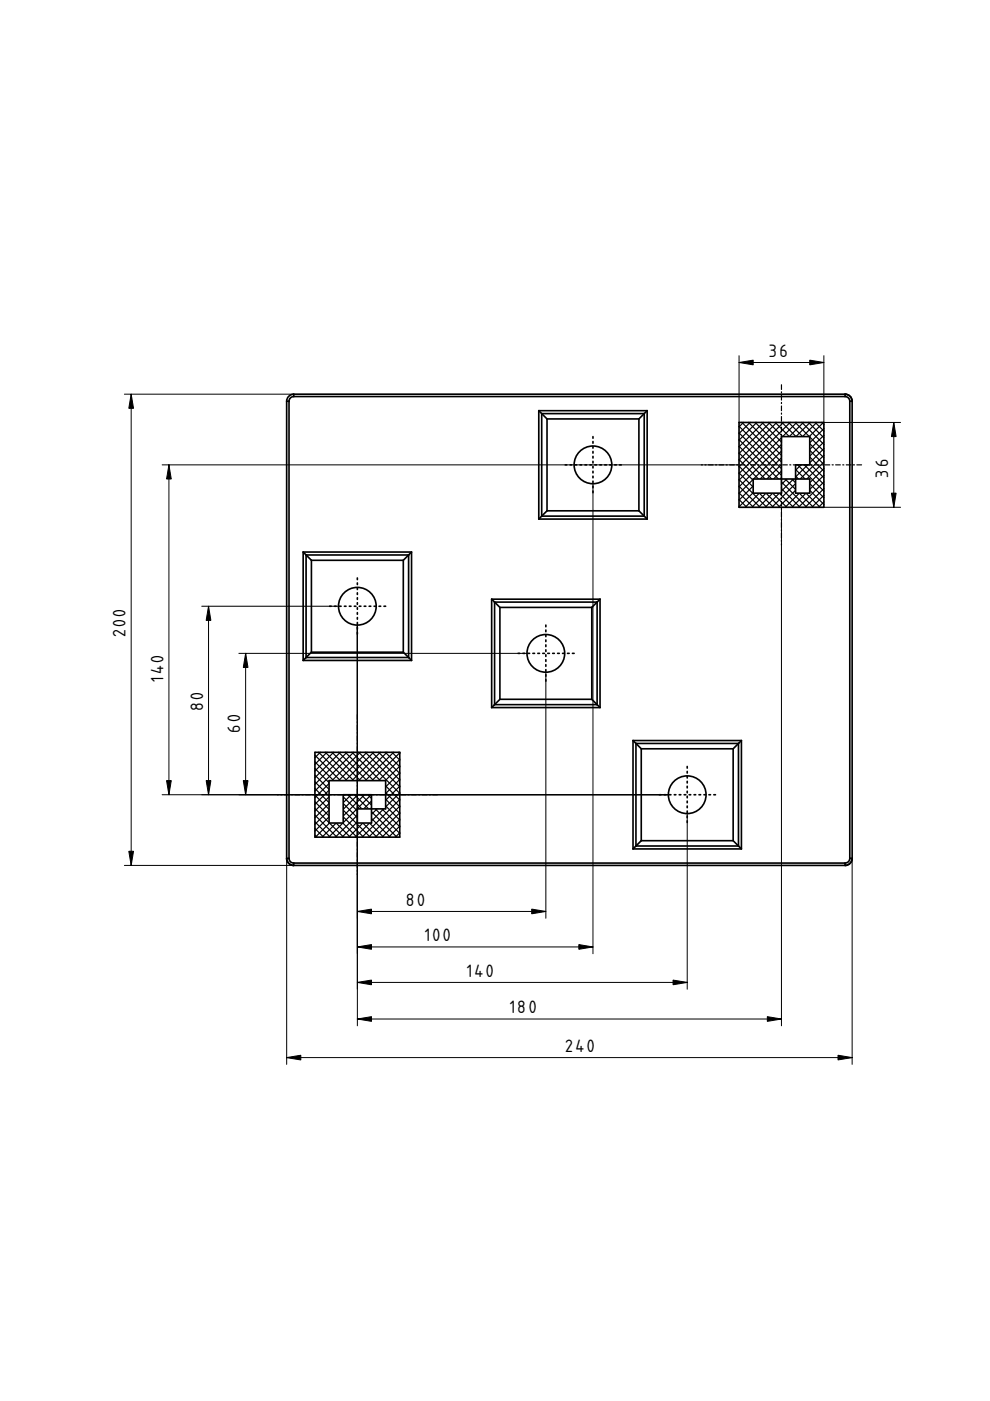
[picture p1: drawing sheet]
<svg xmlns="http://www.w3.org/2000/svg" width="210mm" height="297mm" viewBox="0 0 210 297" stroke-linecap="round" stroke-linejoin="round" font-family="sans-serif">
<defs><g id="words">
<g font-size="4.7">
<text x="163" y="75.7">36</text>
<text x="188.3" y="101.2" transform="rotate(-90 188.3 101.2)">36</text>
<text x="26.6" y="135.1" transform="rotate(-90 26.6 135.1)">200</text>
<text x="34.6" y="144.5" transform="rotate(-90 34.6 144.5)">140</text>
<text x="43" y="150.7" transform="rotate(-90 43 150.7)">80</text>
<text x="50.9" y="155.5" transform="rotate(-90 50.9 155.5)">60</text>
<text x="86" y="192.1">80</text>
<text x="90.1" y="199.6">100</text>
<text x="99" y="207.1">140</text>
<text x="108.1" y="214.9">180</text>
<text x="119.8" y="223.1">240</text>
</g>
</g></defs>
<g fill="none" stroke="#000" stroke-width=".25">
<path d="M156.7 98.9l8.7 8.7M156.7 97.4l10.1 10.2M156.7 96l11.5 11.6M156.7 94.6l12.9 13M156.7 93.2l14.4 14.4M156.7 91.8l15.8 15.8M156.7 90.4l17.2 17.2M157.3 89.6l17.4 17.3M157.6 89.6l-.9 .9M158.7 89.6l16 15.9M159 89.6l-2.3 2.3M160.1 89.6l14.6 14.5"/>
<path d="M160.4 89.6l-3.7 3.7M161.5 89.6l13.2 13.1M161.9 89.6l-5.2 5.1M163 89.6l11.7 11.7M163.3 89.6l-6.6 6.5M164.4 89.6l10.3 10.3M164.7 89.6l-8 8M165.8 89.6l8.9 8.9M166.1 89.6l-9.4 9.4M167.2 89.6l7.5 7.5M167.5 89.6l-10.8 10.8M168.6 89.6l6.1 6"/>
<path d="M168.9 89.6l-12.2 12.2M170 89.6l4.7 4.6M170.3 89.6l-13.6 13.6M171.4 89.6l3.3 3.2M171.8 89.6l-15.1 15M172.8 89.6l1.9 1.8M173.2 89.6l-16.5 16.4M174.3 89.6l.4 .4M174.6 89.6l-17.9 17.9M174.7 90.9l-16.7 16.7M174.7 92.3l-15.3 15.3M174.7 93.7l-13.9 13.9"/>
<path d="M174.7 95.1l-12.5 12.5M174.7 96.5l-11 11.1M174.7 97.9l-9.6 9.7M174.7 99.4l-8.2 8.2M156.7 107.3l.2 .3M156.7 105.9l1.6 1.7M156.7 104.5l3 3.1M156.7 103.1l4.5 4.5M156.7 101.7l5.9 5.9M156.7 100.3l7.3 7.3M174.7 100.8l-6.8 6.8M174.7 102.2l-5.4 5.4"/>
<path d="M174.7 103.6l-4 4M174.7 105l-2.6 2.6M174.7 106.4l-1.1 1.2"/>
</g>
<path d="M66.8 159.5h18v18h-18z" fill-rule="evenodd" fill="#fff"/>
<g fill="none" stroke="#000" stroke-width=".25">
<path d="M67.6 159.5l17.2 17.2M67.9 159.5l-1.1 1.1M69 159.5l15.8 15.8M69.3 159.5l-2.5 2.5M70.4 159.5l14.4 14.4M70.7 159.5l-3.9 4M71.8 159.5l13 12.9M72.1 159.5l-5.3 5.4M73.2 159.5l11.6 11.5M73.6 159.5l-6.8 6.8M74.6 159.5l10.2 10.1M75 159.5l-8.2 8.2"/>
<path d="M76.1 159.5l8.7 8.7M76.4 159.5l-9.6 9.6M77.5 159.5l7.3 7.3M77.8 159.5l-11 11M78.9 159.5l5.9 5.9M79.2 159.5l-12.4 12.4M80.3 159.5l4.5 4.5M80.6 159.5l-13.8 13.9M81.7 159.5l3.1 3.1M82 159.5l-15.2 15.3M83.1 159.5l1.7 1.6M83.4 159.5l-16.6 16.7"/>
<path d="M84.5 159.5l.3 .2M84.8 159.6l-17.9 17.9M66.8 177.1l.4 .4M66.8 175.7l1.8 1.8M66.8 174.2l3.2 3.3M66.8 172.8l4.6 4.7M66.8 171.4l6 6.1M66.8 170l7.5 7.5M66.8 168.6l8.9 8.9M66.8 167.2l10.3 10.3M66.8 165.8l11.7 11.7M66.8 164.4l13.1 13.1"/>
<path d="M66.8 162.9l14.5 14.6M66.8 161.5l15.9 16M66.8 160.1l17.3 17.4M84.8 161l-16.5 16.5M84.8 162.4l-15.1 15.1M84.8 163.8l-13.7 13.7M84.8 165.3l-12.3 12.2M84.8 166.7l-10.9 10.8M84.8 168.1l-9.4 9.4M84.8 169.5l-8 8M84.8 170.9l-6.6 6.6M84.8 172.3l-5.2 5.2"/>
<path d="M84.8 173.7l-3.8 3.8M84.8 175.2l-2.4 2.3M84.8 176.6l-1 .9"/>
</g>
<g fill="#fff">
<path d="M165.7 92.6h6v6h-3v3h3v3h-3v-3h-3v3h-6v-3h6z" fill-rule="evenodd"/>
<path d="M69.8 165.5h12v6h-3v3h-3v-3h3v-3h-6v6h-3z" fill-rule="evenodd"/>
<path d="M69.8 165.5h12v6h-3v-3h-6v6h-3z" fill-rule="evenodd"/>
<path d="M62.3 183h116.9v.5h-116.9z" fill-rule="evenodd"/>
<path d="M62.3 83.6h116.9v.5h-116.9z" fill-rule="evenodd"/>
<path d="M60.8 85.1h.5v96.9h-.5z" fill-rule="evenodd"/>
<path d="M180.2 85.1h.5v96.9h-.5z" fill-rule="evenodd"/>
<path d="M165.7 92.6h6v6h-3v3h-3z" fill-rule="evenodd"/>
<path d="M85.5 118.8l1.1-1.1v21.7l-1.1-1.1z" fill-rule="evenodd"/>
<path d="M136 178.2h19.4l1.2 1.2h-21.8z" fill-rule="evenodd"/>
<path d="M134.8 157.6h21.8l-1.2 1.2h-19.4z" fill-rule="evenodd"/>
<path d="M114.9 87.7l1.1 1.1v19.5l-1.1 1.1z" fill-rule="evenodd"/>
<path d="M104.9 127.7h21.7l-1.1 1.1h-19.5z" fill-rule="evenodd"/>
<path d="M104.9 149.4l1.1-1.1h19.5l1.1 1.1z" fill-rule="evenodd"/>
<path d="M126.6 127.7v21.7l-1.1-1.1v-19.5z" fill-rule="evenodd"/>
<path d="M64.9 117.7l1.1 1.1v19.5l-1.1 1.1z" fill-rule="evenodd"/>
<path d="M156.6 157.6v21.8l-1.2-1.2v-19.4z" fill-rule="evenodd"/>
<path d="M104.9 127.7l1.1 1.1v19.5l-1.1 1.1z" fill-rule="evenodd"/>
<path d="M64.9 117.7h21.7l-1.1 1.1h-19.5z" fill-rule="evenodd"/>
<path d="M66 138.3h19.5l1.1 1.1h-21.7z" fill-rule="evenodd"/>
<path d="M114.9 109.4l1.1-1.1h19.5l1.1 1.1z" fill-rule="evenodd"/>
<path d="M134.8 157.6l1.2 1.2v19.4l-1.2 1.2z" fill-rule="evenodd"/>
<path d="M136.6 87.7v21.7l-1.1-1.1v-19.5z" fill-rule="evenodd"/>
<path d="M114.9 87.7h21.7l-1.1 1.1h-19.5z" fill-rule="evenodd"/>
<path d="M159.7 101.6h6v3h-6z" fill-rule="evenodd"/>
<path d="M157.2 157v23l-.6-.6v-21.8z" fill-rule="evenodd"/>
<path d="M114.2 110.1l.7-.7h21.7l.6 .7z" fill-rule="evenodd"/>
<path d="M104.2 127h23l-.6 .7h-21.7z" fill-rule="evenodd"/>
<path d="M134.2 157l.6 .6v21.8l-.6 .6z" fill-rule="evenodd"/>
<path d="M64.3 117l.6 .7v21.7l-.6 .6z" fill-rule="evenodd"/>
<path d="M64.3 140l.6-.6h21.7l.7 .6z" fill-rule="evenodd"/>
<path d="M134.2 157h23l-.6 .6h-21.8z" fill-rule="evenodd"/>
<path d="M136.6 87.7l.6-.6v23l-.6-.7z" fill-rule="evenodd"/>
<path d="M104.2 127l.7 .7v21.7l-.7 .6z" fill-rule="evenodd"/>
<path d="M64.3 117h23l-.7 .7h-21.7z" fill-rule="evenodd"/>
<path d="M127.2 127v23l-.6-.6v-21.7z" fill-rule="evenodd"/>
<path d="M104.2 150l.7-.6h21.7l.6 .6z" fill-rule="evenodd"/>
<path d="M114.2 87.1l.7 .6v21.7l-.7 .7z" fill-rule="evenodd"/>
<path d="M87.3 117v23l-.7-.6v-21.7z" fill-rule="evenodd"/>
<path d="M134.2 180l.6-.6h21.8l.6 .6z" fill-rule="evenodd"/>
<path d="M114.2 87.1h23l-.6 .6h-21.7z" fill-rule="evenodd"/>
<path d="M75.8 171.5h3v3h-3z" fill-rule="evenodd"/>
<path d="M168.7 101.6h3v3h-3z" fill-rule="evenodd"/>
<path d="M61.1 84.2l.7-.5 .5-.1v.5a1 1 0 0 0-1 1h-.5z" fill-rule="evenodd"/>
<path d="M179.2 83.6a1.5 1.5 0 0 1 1.5 1.5h-.5a1 1 0 0 0-1-1z" fill-rule="evenodd"/>
<path d="M60.8 182h.5a1 1 0 0 0 1 1v.5a1.5 1.5 0 0 1-1.5-1.5z" fill-rule="evenodd"/>
<path d="M180.2 182h.5a1.5 1.5 0 0 1-1.5 1.5v-.5a1 1 0 0 0 1-1z" fill-rule="evenodd"/>
<circle cx="125.7" cy="98.6" r="4"/>
<circle cx="115.7" cy="138.5" r="4"/>
<circle cx="75.8" cy="128.5" r="4"/>
<circle cx="145.7" cy="168.5" r="4"/>
</g>
<g fill="none" stroke="#000" stroke-width=".35">
<path d="M60.8 85.1v96.9M60.8 85.1h.5M61.3 85.1v96.9M62.3 83.6a1.5 1.5 0 0 0-1.5 1.5M62.3 84.1a1 1 0 0 0-1 1M62.3 83.6h116.9M62.3 84.1h116.9M62.3 83.6v.5M114.2 87.1h23M114.2 87.1v23M114.2 87.1l1.8 1.7M114.9 87.7h21.7v21.7h-21.7z"/>
<path d="M116 88.8h19.5M116 88.8v19.5M135.5 88.8v19.5M137.2 87.1v23M137.2 87.1l-1.7 1.7M156.7 89.6h18v18h-18zM165.7 92.6h6v6h-3v6h3v-3h-12v3h6zM179.2 83.6a1.5 1.5 0 0 1 1.5 1.5M179.2 84.1a1 1 0 0 1 1 1M179.2 83.6v.5M180.2 85.1h.5M180.2 85.1v96.9"/>
<path d="M180.7 85.1v96.9M64.3 117v23M64.3 117h23M64.3 117l1.7 1.8M64.9 117.7h21.7v21.7h-21.7zM66 118.8v19.5M66 118.8h19.5M85.5 118.8v19.5M87.3 117v23M87.3 117l-1.8 1.8M114.2 110.1h23M116 108.3l-1.8 1.8"/>
<path d="M116 108.3h19.5M135.5 108.3l1.7 1.8M66 138.3l-1.7 1.7M66 138.3h19.5M85.5 138.3l1.8 1.7M104.2 127v23M104.2 127h23M104.2 127l1.8 1.8M104.9 127.7h21.7v21.7h-21.7zM106 128.8v19.5M106 128.8h19.5M125.5 128.8v19.5"/>
<path d="M127.2 127v23M127.2 127l-1.7 1.8M64.3 140h23M66.8 159.5h18v18h-18zM104.2 150h23M106 148.3l-1.8 1.7M106 148.3h19.5M125.5 148.3l1.7 1.7M134.2 157h23M134.2 157v23M134.2 157l1.8 1.8M134.8 157.6h21.8v21.8h-21.8z"/>
<path d="M136 158.8h19.4M136 158.8v19.4M155.4 158.8v19.4M157.2 157v23M157.2 157l-1.8 1.8M69.8 165.5h12v6h-6v3h3v-6h-6v6h-3zM134.2 180h23M136 178.2l-1.8 1.8M136 178.2h19.4M155.4 178.2l1.8 1.8M60.8 182a1.5 1.5 0 0 0 1.5 1.5M60.8 182h.5"/>
<path d="M61.3 182a1 1 0 0 0 1 1M62.3 183.5h116.9M62.3 183h116.9M62.3 183v.5M179.2 183v.5M180.2 182a1 1 0 0 1-1 1M180.2 182h.5M180.7 182a1.5 1.5 0 0 1-1.5 1.5"/>
<circle cx="125.7" cy="98.6" r="4"/>
<circle cx="75.8" cy="128.5" r="4"/>
<circle cx="115.7" cy="138.5" r="4"/>
<circle cx="145.7" cy="168.5" r="4"/>
</g>
<path d="M125.7 92.6v12M131.7 98.6h-12M75.8 122.5v12M81.8 128.5h-12M115.7 132.5v12M121.7 138.5h-12M145.7 162.5v12M151.7 168.5h-12" fill="none" stroke="#000" stroke-width=".35" stroke-dasharray=".3 .7"/>
<path d="M165.7 81.6v33.9M182.7 98.6h-34M75.8 151.5v34M92.8 168.5h-34" fill="none" stroke="#000" stroke-width=".25" stroke-dasharray="1 .5 .2 .5"/>
<g fill="none" stroke="#000" stroke-width=".21">
<path d="M156.7 76.9h18M156.7 75.4v14.2M174.7 75.4v14.2h16.2M26.4 83.6h35.9M27.8 83.6v99.9M34.4 98.6h122.3M35.8 98.6v69.9M189.5 89.6v18M125.7 102.6v99.6M165.7 107.6v109.9M174.7 107.6h16.2M42.8 128.5h29"/>
<path d="M44.2 128.5v40M50.6 138.5h61.1M52.1 138.5v30M75.8 132.5v85M115.7 142.5v52.2M34.4 168.5h107.3M145.7 172.5v37.2M26.4 183.5h35.9M60.8 182v43.7M75.8 193.2h39.9M180.7 182v43.7M75.8 200.8h49.9"/>
<path d="M75.8 208.3h69.9M75.8 216.1h89.9M60.8 224.2h119.9"/>
</g>
<g fill="#000" stroke="#000" stroke-width=".21">
<path d="M156.7 76.9l3-.5v1zM171.7 76.4l3 .5-3 .5zM27.8 83.6l.5 3h-1zM35.8 98.6l.5 3h-1zM189.5 89.6l.5 3h-1zM189 104.6h1l-.5 3zM44.2 128.5l.5 3h-1zM52.1 138.5l.5 3h-1zM35.3 165.5h1l-.5 3zM43.7 165.5h1l-.5 3zM51.6 165.5h1l-.5 3zM27.3 180.5h1l-.5 3z"/>
<path d="M75.8 193.2l3-.5v1zM112.7 192.7l3 .5-3 .5zM75.8 200.8l3-.5v1zM75.8 208.3l3-.5v1zM75.8 216.1l3-.5v.9zM122.7 200.3l3 .5-3 .5zM142.7 207.8l3 .5-3 .5zM162.7 215.6l3 .5-3 .4zM60.8 224.2l3-.5v1zM177.7 223.7l3 .5-3 .5z"/>
</g>
<use href="#words"/>
</svg>
